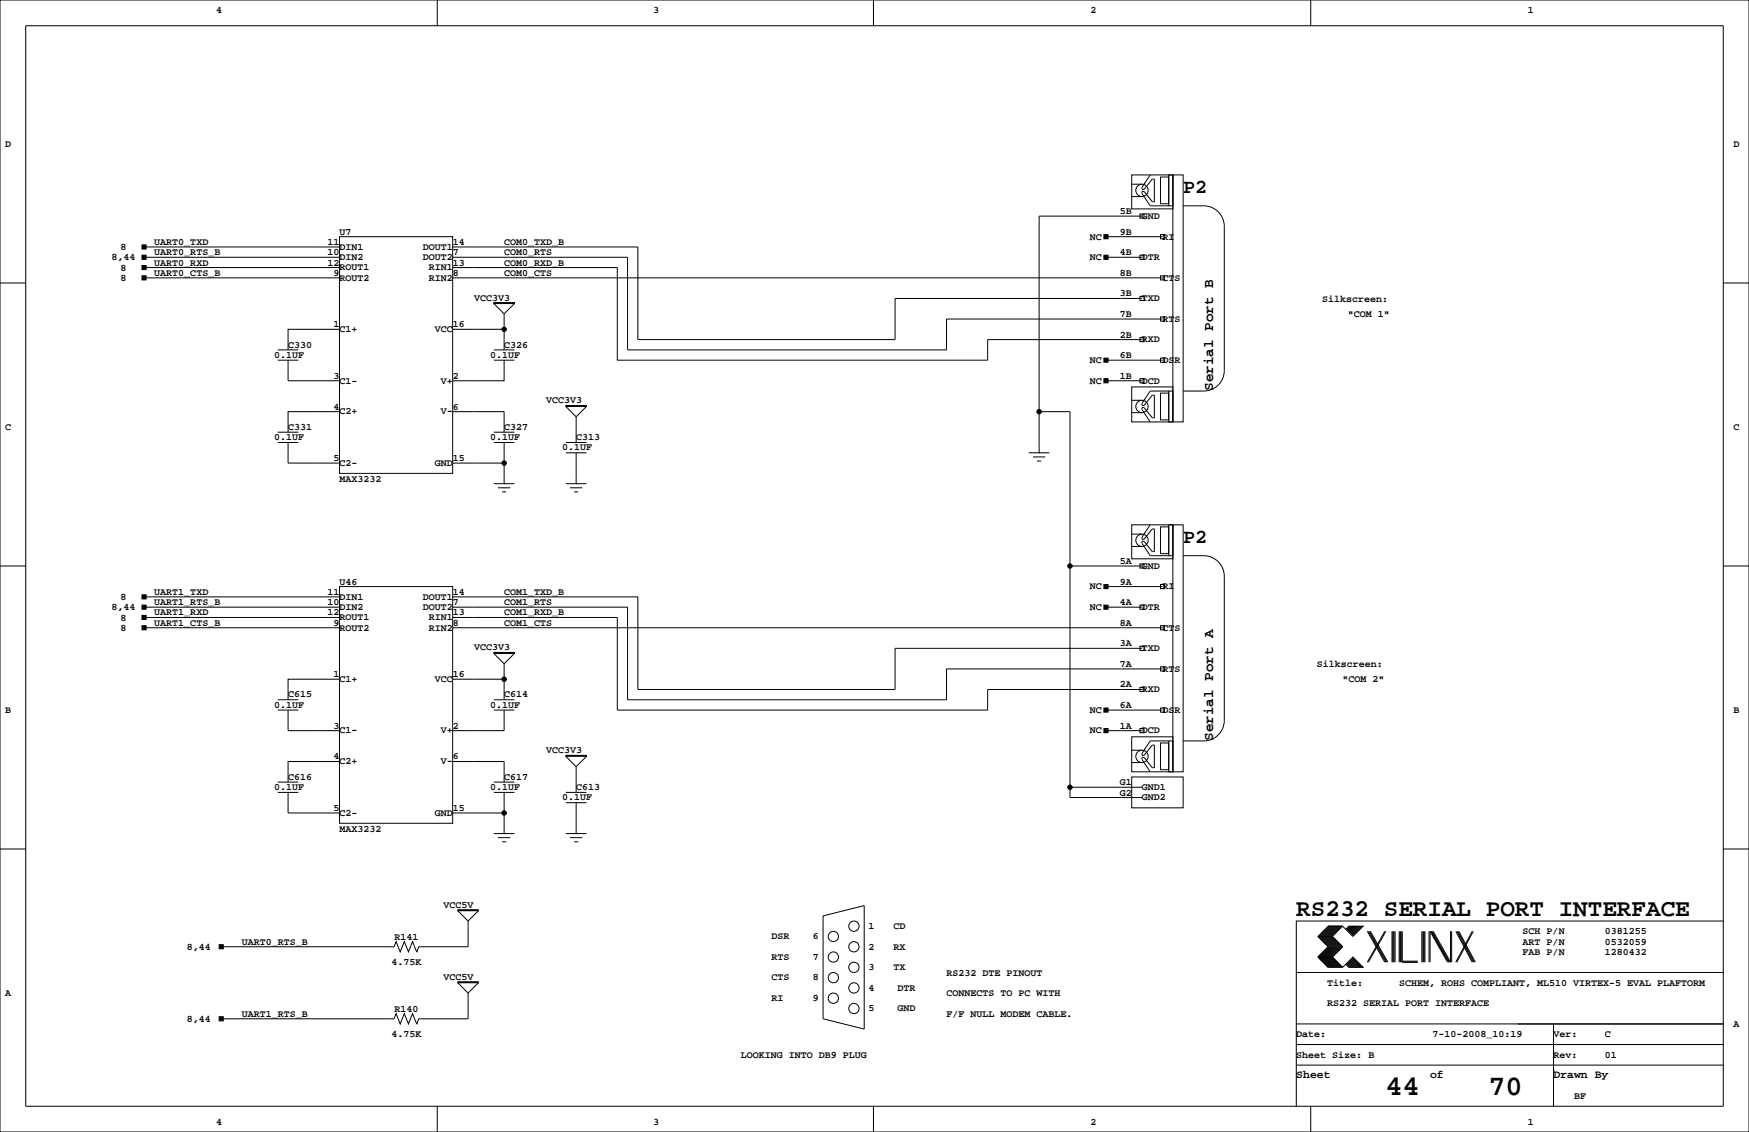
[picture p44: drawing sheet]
<svg xmlns="http://www.w3.org/2000/svg" width="432mm" height="279mm" viewBox="0 0 432 279" stroke-linecap="round" stroke-linejoin="round" font-family="sans-serif">
<defs><g id="words">
<g font-size="7.1">
<text x="342.1" y="270.3">44</text>
<text x="367.5" y="270.3">70</text>
</g>
<text font-size="6" x="320" y="226.1">RS232 SERIAL PORT INTERFACE</text>
<g font-size="4.9">
<text x="292.1" y="47.8">P2</text>
<text x="292.1" y="134.1">P2</text>
</g>
<g font-size="3.5">
<text x="299.5" y="96.5" transform="rotate(-90 299.5 96.5)">Serial Port B</text>
<text x="299.5" y="182.9" transform="rotate(-90 299.5 182.9)">Serial Port A</text>
</g>
<g font-size="2.8">
<text x="320" y="266.1">Sheet</text>
<text x="353.1" y="266.1">of</text>
<text x="383.5" y="266.1">Drawn By</text>
</g>
<g font-size="2.5">
<text x="53.3" y="3.3">4</text>
<text x="161.3" y="3.3">3</text>
<text x="269.2" y="3.3">2</text>
<text x="377.2" y="3.3">1</text>
<text x="1.3" y="36.3">D</text>
<text x="428" y="36.3">D</text>
<text x="276.4" y="52.8">5B</text>
<text x="83.8" y="57.9">U7</text>
<text x="269" y="59.1">NC</text>
<text x="276.4" y="57.9">9B</text>
<text x="281.9" y="54">GND</text>
<text x="287" y="59.1">RI</text>
<text x="27.5" y="64.3">8,44</text>
<text x="29.7" y="61.7">8</text>
<text x="38.1" y="63">UART0_RTS_B</text>
<text x="38.1" y="60.5">UART0_TXD</text>
<text x="38.1" y="65.5">UART0_RXD</text>
<text x="80.9" y="60.5">11</text>
<text x="80.9" y="65.5">12</text>
<text x="80.9" y="63">10</text>
<text x="83.8" y="61.7">DIN1</text>
<text x="83.8" y="64.2">DIN2</text>
<text x="104.4" y="61.7">DOUT1</text>
<text x="104.4" y="64.2">DOUT2</text>
<text x="111.8" y="65.5">13</text>
<text x="111.8" y="60.5">14</text>
<text x="111.8" y="63">7</text>
<text x="124.5" y="60.5">COM0_TXD_B</text>
<text x="124.5" y="63">COM0_RTS</text>
<text x="124.5" y="65.5">COM0_RXD_B</text>
<text x="269" y="64.2">NC</text>
<text x="276.4" y="63">4B</text>
<text x="281.9" y="64.2">DTR</text>
<text x="29.7" y="69.3">8</text>
<text x="29.7" y="66.8">8</text>
<text x="38.1" y="68.1">UART0_CTS_B</text>
<text x="82.3" y="68.1">9</text>
<text x="83.8" y="69.3">ROUT2</text>
<text x="83.8" y="66.7">ROUT1</text>
<text x="105.8" y="66.7">RIN1</text>
<text x="105.8" y="69.3">RIN2</text>
<text x="111.8" y="68.1">8</text>
<text x="124.5" y="68.1">COM0_CTS</text>
<text x="276.4" y="68.1">8B</text>
<text x="287" y="69.3">CTS</text>
<text x="117.1" y="74.2">VCC3V3</text>
<text x="276.4" y="73.2">3B</text>
<text x="281.9" y="74.4">TXD</text>
<text x="326.4" y="74.4">Silkscreen:</text>
<text x="82.3" y="80.8">1</text>
<text x="83.8" y="82">C1+</text>
<text x="107.3" y="82">VCC</text>
<text x="111.8" y="80.8">16</text>
<text x="276.4" y="83.3">2B</text>
<text x="276.4" y="78.2">7B</text>
<text x="287" y="79.4">RTS</text>
<text x="332.7" y="78.2">&quot;COM 1&quot;</text>
<text x="67.7" y="88.3">0.1UF</text>
<text x="71.1" y="85.8">C330</text>
<text x="121" y="88.3">0.1UF</text>
<text x="124.5" y="85.8">C326</text>
<text x="269" y="89.6">NC</text>
<text x="276.4" y="88.4">6B</text>
<text x="281.9" y="84.5">RXD</text>
<text x="287" y="89.6">DSR</text>
<text x="82.3" y="93.5">3</text>
<text x="83.8" y="94.7">C1-</text>
<text x="108.8" y="94.7">V+</text>
<text x="111.8" y="93.5">2</text>
<text x="269" y="94.7">NC</text>
<text x="276.4" y="93.5">1B</text>
<text x="281.9" y="94.7">DCD</text>
<text x="82.3" y="101.1">4</text>
<text x="111.8" y="101.1">6</text>
<text x="134.9" y="99.6">VCC3V3</text>
<text x="1.3" y="106.2">C</text>
<text x="71.1" y="106.1">C331</text>
<text x="83.8" y="102.3">C2+</text>
<text x="108.8" y="102.3">V-</text>
<text x="124.5" y="106.1">C327</text>
<text x="428" y="106.2">C</text>
<text x="67.7" y="108.6">0.1UF</text>
<text x="82.3" y="113.8">5</text>
<text x="111.8" y="113.8">15</text>
<text x="121" y="108.6">0.1UF</text>
<text x="138.8" y="111.2">0.1UF</text>
<text x="142.2" y="108.6">C313</text>
<text x="83.8" y="118.9">MAX3232</text>
<text x="83.8" y="115">C2-</text>
<text x="107.3" y="115">GND</text>
<text x="276.4" y="139.2">5A</text>
<text x="281.9" y="140.4">GND</text>
<text x="29.7" y="148.1">8</text>
<text x="38.1" y="149.4">UART1_RTS_B</text>
<text x="38.1" y="146.8">UART1_TXD</text>
<text x="80.9" y="149.4">10</text>
<text x="80.9" y="146.8">11</text>
<text x="83.8" y="148">DIN1</text>
<text x="83.8" y="144.3">U46</text>
<text x="104.4" y="148">DOUT1</text>
<text x="111.8" y="146.8">14</text>
<text x="111.8" y="149.4">7</text>
<text x="124.5" y="146.8">COM1_TXD_B</text>
<text x="124.5" y="149.4">COM1_RTS</text>
<text x="269" y="145.5">NC</text>
<text x="276.4" y="149.4">4A</text>
<text x="276.4" y="144.3">9A</text>
<text x="287" y="145.5">RI</text>
<text x="27.5" y="150.6">8,44</text>
<text x="29.7" y="155.7">8</text>
<text x="29.7" y="153.2">8</text>
<text x="38.1" y="154.4">UART1_CTS_B</text>
<text x="38.1" y="151.9">UART1_RXD</text>
<text x="80.9" y="151.9">12</text>
<text x="82.3" y="154.4">9</text>
<text x="83.8" y="155.6">ROUT2</text>
<text x="83.8" y="153.1">ROUT1</text>
<text x="83.8" y="150.6">DIN2</text>
<text x="104.4" y="150.6">DOUT2</text>
<text x="105.8" y="153.1">RIN1</text>
<text x="105.8" y="155.6">RIN2</text>
<text x="111.8" y="151.9">13</text>
<text x="111.8" y="154.4">8</text>
<text x="124.5" y="154.4">COM1_CTS</text>
<text x="124.5" y="151.9">COM1_RXD_B</text>
<text x="269" y="150.6">NC</text>
<text x="276.4" y="154.4">8A</text>
<text x="281.9" y="150.6">DTR</text>
<text x="287" y="155.6">CTS</text>
<text x="117.1" y="160.5">VCC3V3</text>
<text x="276.4" y="159.5">3A</text>
<text x="281.9" y="160.7">TXD</text>
<text x="82.3" y="167.1">1</text>
<text x="111.8" y="167.1">16</text>
<text x="276.4" y="164.6">7A</text>
<text x="287" y="165.8">RTS</text>
<text x="325.1" y="164.6">Silkscreen:</text>
<text x="71.1" y="172.1">C615</text>
<text x="83.8" y="168.3">C1+</text>
<text x="107.3" y="168.3">VCC</text>
<text x="124.5" y="172.1">C614</text>
<text x="276.4" y="169.7">2A</text>
<text x="281.9" y="170.9">RXD</text>
<text x="331.5" y="168.4">&quot;COM 2&quot;</text>
<text x="1.3" y="176">B</text>
<text x="67.7" y="174.7">0.1UF</text>
<text x="82.3" y="179.8">3</text>
<text x="111.8" y="179.8">2</text>
<text x="121" y="174.7">0.1UF</text>
<text x="269" y="176">NC</text>
<text x="276.4" y="179.8">1A</text>
<text x="276.4" y="174.8">6A</text>
<text x="287" y="176">DSR</text>
<text x="428" y="176">B</text>
<text x="83.8" y="181">C1-</text>
<text x="108.8" y="181">V+</text>
<text x="134.9" y="185.9">VCC3V3</text>
<text x="269" y="181">NC</text>
<text x="281.9" y="181">DCD</text>
<text x="82.3" y="187.5">4</text>
<text x="83.8" y="188.7">C2+</text>
<text x="108.8" y="188.7">V-</text>
<text x="111.8" y="187.5">6</text>
<text x="67.7" y="195">0.1UF</text>
<text x="71.1" y="192.5">C616</text>
<text x="121" y="195">0.1UF</text>
<text x="124.5" y="192.5">C617</text>
<text x="138.8" y="197.5">0.1UF</text>
<text x="142.2" y="195">C613</text>
<text x="276.4" y="193.8">G1</text>
<text x="276.4" y="196.3">G2</text>
<text x="281.9" y="195">GND1</text>
<text x="281.9" y="197.5">GND2</text>
<text x="82.3" y="200.2">5</text>
<text x="83.8" y="201.4">C2-</text>
<text x="107.3" y="201.4">GND</text>
<text x="111.8" y="200.2">15</text>
<text x="83.8" y="205.2">MAX3232</text>
<text x="109.5" y="224">VCC5V</text>
<text x="59.7" y="233.2">UART0_RTS_B</text>
<text x="97.4" y="231.9">R141</text>
<text x="190.5" y="231.8">DSR</text>
<text x="200.7" y="231.8">6</text>
<text x="214.4" y="229.3">1</text>
<text x="220.6" y="229.3">CD</text>
<text x="375.9" y="230.6">SCH P/N</text>
<text x="375.9" y="233.2">ART P/N</text>
<text x="396.2" y="230.6">0381255</text>
<text x="396.2" y="233.2">0532059</text>
<text x="46.1" y="234.4">8,44</text>
<text x="96.6" y="238.3">4.75K</text>
<text x="190.5" y="236.9">RTS</text>
<text x="200.7" y="236.9">7</text>
<text x="214.4" y="234.4">2</text>
<text x="214.4" y="239.5">3</text>
<text x="220.6" y="239.5">TX</text>
<text x="220.6" y="234.4">RX</text>
<text x="375.9" y="235.7">FAB P/N</text>
<text x="396.2" y="235.7">1280432</text>
<text x="1.3" y="245.9">A</text>
<text x="109.5" y="241.8">VCC5V</text>
<text x="190.5" y="242">CTS</text>
<text x="200.7" y="242">8</text>
<text x="214.4" y="244.5">4</text>
<text x="221.6" y="244.5">DTR</text>
<text x="233.7" y="240.8">RS232 DTE PINOUT</text>
<text x="233.7" y="245.9">CONNECTS TO PC WITH</text>
<text x="327.7" y="243.3">Title:</text>
<text x="345.4" y="243.3">SCHEM, ROHS COMPLIANT, ML510 VIRTEX-5 EVAL PLAFTORM</text>
<text x="59.7" y="251">UART1_RTS_B</text>
<text x="97.4" y="249.7">R140</text>
<text x="190.5" y="247.1">RI</text>
<text x="200.7" y="247.1">9</text>
<text x="214.4" y="249.6">5</text>
<text x="221.6" y="249.6">GND</text>
<text x="233.7" y="251">F/F NULL MODEM CABLE.</text>
<text x="327.7" y="248.4">RS232 SERIAL PORT INTERFACE</text>
<text x="46.1" y="252.2">8,44</text>
<text x="96.6" y="256">4.75K</text>
<text x="320" y="256">Date:</text>
<text x="353.7" y="256">7-10-2008_10:19</text>
<text x="383.5" y="256">Ver:</text>
<text x="396.2" y="256">C</text>
<text x="428" y="253.5">A</text>
<text x="182.9" y="261.1">LOOKING INTO DB9 PLUG</text>
<text x="320" y="261.1">Sheet Size: B</text>
<text x="383.5" y="261.1">Rev:</text>
<text x="396.2" y="261.1">01</text>
<text x="388.6" y="271.3">BF</text>
<text x="53.3" y="277.6">4</text>
<text x="161.3" y="277.6">3</text>
<text x="269.2" y="277.6">2</text>
<text x="377.2" y="277.6">1</text>
</g>
</g></defs>
<g fill="none" stroke="#000" stroke-width=".25">
<path d="M0 0h431.8v279.4h-431.8zM6.3 6.3h419.1v266.7h-419zM107.9 0v6.3M215.6 0v6.3M323.6 0v6.3M83.8 58.4h28v58.4h-28zM273 58.4h14M279.4 43.2h10.2v8.4h-10.2zM279.4 45.5h2.5M279.4 48.5h2.5M281.4 52.8h1v1h-1zM281.9 53.3h-25.4v58.5"/>
<path d="M282.4 45.2h.1M284 43.2l-2.1 3v.5h.5l2.1-2.5h.5v5.6h-.5l-2.1-2.6h-.5v.6l2.1 3h4.5M286.5 43.7h2v6.6h-2zM286.5 57.9h1v1h-1zM288.5 43.2h1.1v7.6h-1.1zM289.6 43.2h2.5v60.9h-2.5zM292.1 50.8h5.1a5.1 5.1 0 0 1 5.1 5.1v35.5a5.1 5.1 0 0 1-5.1 5.1h-5.1M0 69.8h6.3M35.6 63.5h48.2M35.6 66h48.2M35.6 61h48.2M35.6 68.6h48.2"/>
<path d="M111.8 66h40.6v22.9h91.4v-5.1h38.1M111.8 63.5h43.1v22.9h78.8v-7.7h53.3M111.8 61h45.7v22.8h63.5v-10.1h60.9M111.8 68.6h175.2M121.9 74.9l2.6 2.6M121.9 74.7h5.1v.2h-5.1zM124.5 77.5v8.9M127 74.9l-2.5 2.6M273 63.5h8.9M281.4 63h1v1h-1zM281.4 73.2h1v1h-1zM286.5 68.1h1v1h-1z"/>
<path d="M286.5 78.2h1v1h-1zM425.4 69.8h6.4M68.6 88.9h5.1M68.6 86.4h5.1M71.1 88.9v5.1h12.7M83.8 81.3h-12.7v5.1M111.8 81.3h12.7M121.9 86.4h5.1M121.9 88.9h5.1M124.5 88.9v5.1h-12.7M273 94h8.9M273 88.9h14"/>
<path d="M279.4 95.5h10.2v8.6h-10.2zM279.4 98.8h2.5M281.4 83.3h1v1h-1zM281.4 93.5h1v1h-1zM282.4 98.6h.1M286.5 97h2v6.6h-2zM286.5 88.4h1v1h-1zM288.5 96.5h1.1v7.6h-1.1zM288.5 96.5h-4.5l-2.1 3.1v.5h.5l2.1-2.6h.5v5.6h-.5l-2.1-2.5h-.5v.5l2.1 3M68.6 109.2h5.1M68.6 106.7h5.1M71.1 109.2v5.1h12.7"/>
<path d="M83.8 101.6h-12.7v5.1M111.8 101.6h12.7v5.1M111.8 114.3h12.7M121.9 119.4h5.1M121.9 106.7h5.1M121.9 109.2h5.1M124.5 119.4h.1M124.5 109.2v10.2M139.7 109.2h5.1M139.7 119.4h5.1M139.7 100.1h5.1v.2h-5.1zM139.7 111.8h5.1"/>
<path d="M139.7 100.3l2.5 2.6M142.2 119.4h.1M142.2 102.9v6.3M142.2 111.8v7.6M144.8 100.3l-2.6 2.6M254 111.8h5.1M255 112.8h3.1M256 113.8h1M256.5 111.8h.1M256.5 101.6h7.7v95.2h17.7M279.4 101.9h2.5M0 139.7h6.3"/>
<path d="M122.9 120.4h3.1M124 121.4h1M140.7 120.4h3.1M141.7 121.4h1M264.2 139.7h17.7M279.4 129.5h10.2v8.4h-10.2zM279.4 131.8h2.5M279.4 134.9h2.5M281.4 139.2h1v1h-1zM282.4 131.6h.1M284 129.5l-2.1 3.1v.5h.5l2.1-2.5h.5v5.5h-.5l-2.1-2.5h-.5v.5l2.1 3.1h4.5M286.5 130h2v6.7h-2z"/>
<path d="M288.5 129.5h1.1v7.7h-1.1zM289.6 129.5h2.5v61h-2.5zM292.1 137.2h5.1a5.1 5.1 0 0 1 5.1 5v35.6a5.1 5.1 0 0 1-5.1 5.1h-5.1M425.4 139.7h6.4M35.6 149.9h48.2M35.6 152.4h48.2M35.6 147.3h48.2M35.6 154.9h48.2M83.8 144.8h28v58.4h-28zM111.8 152.4h40.6v22.9h91.4v-5.1h38.1M111.8 149.9h43.1v22.8h78.8v-7.6h53.3M111.8 147.3h45.7v22.9h63.5v-10.2h60.9"/>
<path d="M111.8 154.9h175.2M273 149.9h8.9M273 144.8h14M281.4 149.4h1v1h-1zM281.4 159.5h1v1h-1zM286.5 154.4h1v1h-1zM286.5 144.3h1v1h-1zM68.6 175.3h5.1M68.6 172.7h5.1M71.1 175.3v5h12.7M83.8 167.6h-12.7v5.1M111.8 167.6h12.7"/>
<path d="M121.9 161.3l2.6 2.5M121.9 172.7h5.1M121.9 161h5.1v.3h-5.1zM121.9 175.3h5.1M124.5 175.3v5h-12.7M124.5 163.8v8.9M127 161.3l-2.5 2.5M273 175.3h14M281.4 179.8h1v1h-1zM281.4 169.7h1v1h-1zM286.5 164.6h1v1h-1zM286.5 174.8h1v1h-1z"/>
<path d="M68.6 195.6h5.1M68.6 193h5.1M71.1 195.6v5.1h12.7M83.8 188h-12.7v5M111.8 188h12.7v5M121.9 193h5.1M121.9 195.6h5.1M124.5 195.6v10.1M139.7 195.6h5.1M139.7 186.4h5.1v.3h-5.1zM139.7 198.1h5.1M139.7 186.7l2.5 2.5"/>
<path d="M142.2 189.2v6.4M142.2 198.1v7.6M144.8 186.7l-2.6 2.5M264.2 194.3h17.7M273 180.3h8.9M279.4 191.8h12.7v7.6h-12.7zM279.4 181.9h10.2v8.6h-10.2zM279.4 185.2h2.5M279.4 188.2h2.5M282.4 184.9h.1M286.5 183.4h2v6.6h-2zM288.5 182.9h1.1v7.6h-1.1z"/>
<path d="M288.5 182.9h-4.5l-2.1 3v.5h.5l2.1-2.5h.5v5.6h-.5l-2.1-2.6h-.5v.6l2.1 3M0 209.5h6.3M111.8 200.7h12.7M121.9 205.7h5.1M122.9 206.8h3.1M124 207.8h1M124.5 205.7h.1M139.7 205.7h5.1M140.7 206.8h3.1M141.7 207.8h1M142.2 205.7h.1M425.4 209.5h6.4"/>
<path d="M54.6 233.7h42.7l.5-1.3 1 2.5 1-2.5 1 2.5 1.1-2.5 1 2.5M102.9 234.9h.1M113 224.5h5.1v.3h-5.1zM113 224.8l2.6 2.5M115.6 227.3v6.4h-12.2l-.5 1.2M118.1 224.8l-2.5 2.5M190.5 237.5h.1M203.2 231.1h.1M203.2 226.1l10.2-2.6v30.5l-10.2-2.5zM205.7 229.9h.1M210.8 232.4h.1M210.8 227.3h.1"/>
<path d="M325.4 236.2h3.5M325.4 231.1h3.5M325.4 236.2l2.5 2.6h3.6M325.4 231.1l2.5 2.6-2.5 2.5M328.2 228.6l-2.6 2.5 2.6 2.6-2.6 2.5 2.6 2.6M328.4 228.6l-2.5 2.5 2.5 2.6-2.5 2.5 2.5 2.6M328.7 228.6l-2.6 2.5 2.6 2.6-2.6 2.5 2.6 2.6M328.9 231.1l2.6 2.6-2.6 2.5M328.9 236.2l2.6 2.6M328.9 228.6l-2.5 2.5 2.5 2.6-2.5 2.5 2.5 2.6M329.2 228.6l-2.6 2.5 2.6 2.6-2.6 2.5 2.6 2.6M329.4 228.6l-2.5 2.5 2.5 2.6-2.5 2.5 2.5 2.6"/>
<path d="M329.7 228.6l-2.5 2.5 2.5 2.6-2.5 2.5 2.5 2.6M329.9 228.6l-2.5 2.5 2.5 2.6-2.5 2.5 2.5 2.6M330.2 228.6l-2.5 2.5 2.5 2.6-2.5 2.5 2.5 2.6M330.5 228.6l-2.6 2.5 2.6 2.6-2.6 2.5 2.6 2.6M330.7 228.6l-2.5 2.5 2.5 2.6-2.5 2.5 2.5 2.6M331 228.6l-2.6 2.5 2.6 2.6-2.6 2.5 2.6 2.6M331.2 228.6l-2.5 2.5 2.5 2.6-2.5 2.5 2.5 2.6M331.5 228.6l2.5 2.5 2.6-2.5h-3.6l-.8 .8M331.5 228.6h-3.6l-2.5 2.5M331.5 228.6l-2.6 2.5M332.2 238l.8 .8h3.6l-2.6-2.6-2.5 2.6M332.5 237.7l1 1.1"/>
<path d="M332.5 238l.7 .8M332.7 237.5l1.3 1.3M332.7 237.7l1.1 1.1M333 237.2l1.5 1.6M333 237.5l1.3 1.3M333.2 228.6l-.7 .8M333.2 237l1.8 1.8M333.2 237.2l1.6 1.6M333.5 228.6l-1 1M333.5 236.7l2 2.1M333.5 237l1.8 1.8M333.8 228.6l-1.1 1"/>
<path d="M333.8 236.5l2.2 2.3M333.8 236.7l2 2.1M334 228.6l-1.3 1.3M334 236.5l2.3 2.3M334.3 228.6l-1.3 1.3M334.5 228.6l-1.5 1.5M334.8 228.6l-1.6 1.5M335 228.6l-1.8 1.8M335.3 228.6l-1.8 1.8M335.5 228.6l-2 2M335.8 228.6l-2 2M336 228.6l-2.2 2.3"/>
<path d="M336.3 228.6l-2.3 2.3M337.6 229.9l4.3 7.6M337.8 229.9l4.3 7.6M338.1 229.9l4.3 7.6M338.3 229.9l4.3 7.6M341.9 229.9l-4.3 7.6M342.1 229.9l-4.3 7.6M343.7 229.9v7.6M343.9 229.9v7.6M344.2 229.9v7.6M344.4 229.9v7.6M345.4 229.9v7.6"/>
<path d="M345.7 229.9v7.6M345.9 229.9v7.6M346.2 237.2h3.8M346.2 229.9v7.6h3.8M351 229.9v7.6M351.3 229.9v7.6M351.5 229.9v7.6M351.8 229.9v7.6M352.8 229.9v7.6M353.1 237.5v-7.6l4.3 7.6M353.3 229.9l4.3 7.6M353.6 229.9l4.3 7.6"/>
<path d="M353.8 229.9l4.3 7.6v-7.6M358.4 229.9v7.6M359.4 229.9l4.1 7.6M359.7 229.9l4 7.6M359.9 229.9l4.1 7.6M360.2 229.9l4 7.6M363.5 229.9l-4.1 7.6M363.7 229.9l-4 7.6M425.4 227.3h-105.4v35.6M54.6 251.5h42.7l.5-1.3 1 2.5 1-2.5 1 2.5 1.1-2.5 1 2.5M102.9 252.7h.1M113 242.3h5.1v.3h-5.1z"/>
<path d="M113 242.6l2.6 2.5M115.6 245.1v6.4h-12.2l-.5 1.2M118.1 242.6l-2.5 2.5M190.5 247.6h.1M205.7 255.3h.1M210.8 242.6h.1M210.8 240h.1M320 257.8h105.4M320 252.7h105.4M320 240h105.4M383.5 252.7v20.3M107.9 273v6.4"/>
<path d="M215.6 273v6.4M223.5 268h.1M320 262.9v10.1M320 262.9h105.4M323.6 273v6.4M383.5 264.2h.1"/>
<circle cx="281.9" cy="47" r="1.52"/>
<circle cx="124.5" cy="81.3" r=".51"/>
<circle cx="124.5" cy="114.3" r=".51"/>
<circle cx="256.5" cy="101.6" r=".51"/>
<circle cx="281.9" cy="100.3" r="1.52"/>
<circle cx="264.2" cy="139.7" r=".51"/>
<circle cx="281.9" cy="133.3" r="1.52"/>
<circle cx="124.5" cy="167.6" r=".51"/>
<circle cx="264.2" cy="194.3" r=".51"/>
<circle cx="281.9" cy="186.7" r="1.52"/>
<circle cx="124.5" cy="200.7" r=".51"/>
<circle cx="205.7" cy="231.1" r="1.27"/>
<circle cx="205.7" cy="236.2" r="1.27"/>
<circle cx="210.8" cy="233.7" r="1.27"/>
<circle cx="210.8" cy="238.8" r="1.27"/>
<circle cx="210.8" cy="228.6" r="1.27"/>
<circle cx="205.7" cy="241.3" r="1.27"/>
<circle cx="205.7" cy="246.4" r="1.27"/>
<circle cx="210.8" cy="248.9" r="1.27"/>
<circle cx="210.8" cy="243.8" r="1.27"/>
</g>
<g fill="#000" stroke="#000" stroke-width=".25">
<path d="M272.5 57.9h1.1v1h-1.1z" fill-rule="evenodd"/>
<path d="M35.1 65.5h1v1h-1z" fill-rule="evenodd"/>
<path d="M35.1 60.5h1v1h-1z" fill-rule="evenodd"/>
<path d="M35.1 63h1v1h-1z" fill-rule="evenodd"/>
<path d="M35.1 68.1h1v1h-1z" fill-rule="evenodd"/>
<path d="M272.5 63h1.1v1h-1.1z" fill-rule="evenodd"/>
<path d="M272.5 93.5h1.1v1h-1.1z" fill-rule="evenodd"/>
<path d="M272.5 88.4h1.1v1h-1.1z" fill-rule="evenodd"/>
<path d="M35.1 151.9h1v1h-1z" fill-rule="evenodd"/>
<path d="M35.1 146.8h1v1h-1z" fill-rule="evenodd"/>
<path d="M35.1 149.4h1v1h-1z" fill-rule="evenodd"/>
<path d="M35.1 154.4h1v1h-1z" fill-rule="evenodd"/>
<path d="M272.5 149.4h1.1v1h-1.1z" fill-rule="evenodd"/>
<path d="M272.5 144.3h1.1v1h-1.1z" fill-rule="evenodd"/>
<path d="M272.5 174.8h1.1v1h-1.1z" fill-rule="evenodd"/>
<path d="M272.5 179.8h1.1v1h-1.1z" fill-rule="evenodd"/>
<path d="M54.1 233.2h1v1h-1z" fill-rule="evenodd"/>
<path d="M54.1 251h1v1h-1z" fill-rule="evenodd"/>
<circle cx="124.5" cy="81.3" r=".51"/>
<circle cx="124.5" cy="114.3" r=".51"/>
<circle cx="256.5" cy="101.6" r=".51"/>
<circle cx="264.2" cy="139.7" r=".51"/>
<circle cx="124.5" cy="167.6" r=".51"/>
<circle cx="264.2" cy="194.3" r=".51"/>
<circle cx="124.5" cy="200.7" r=".51"/>
</g>
<use href="#words"/>
</svg>
